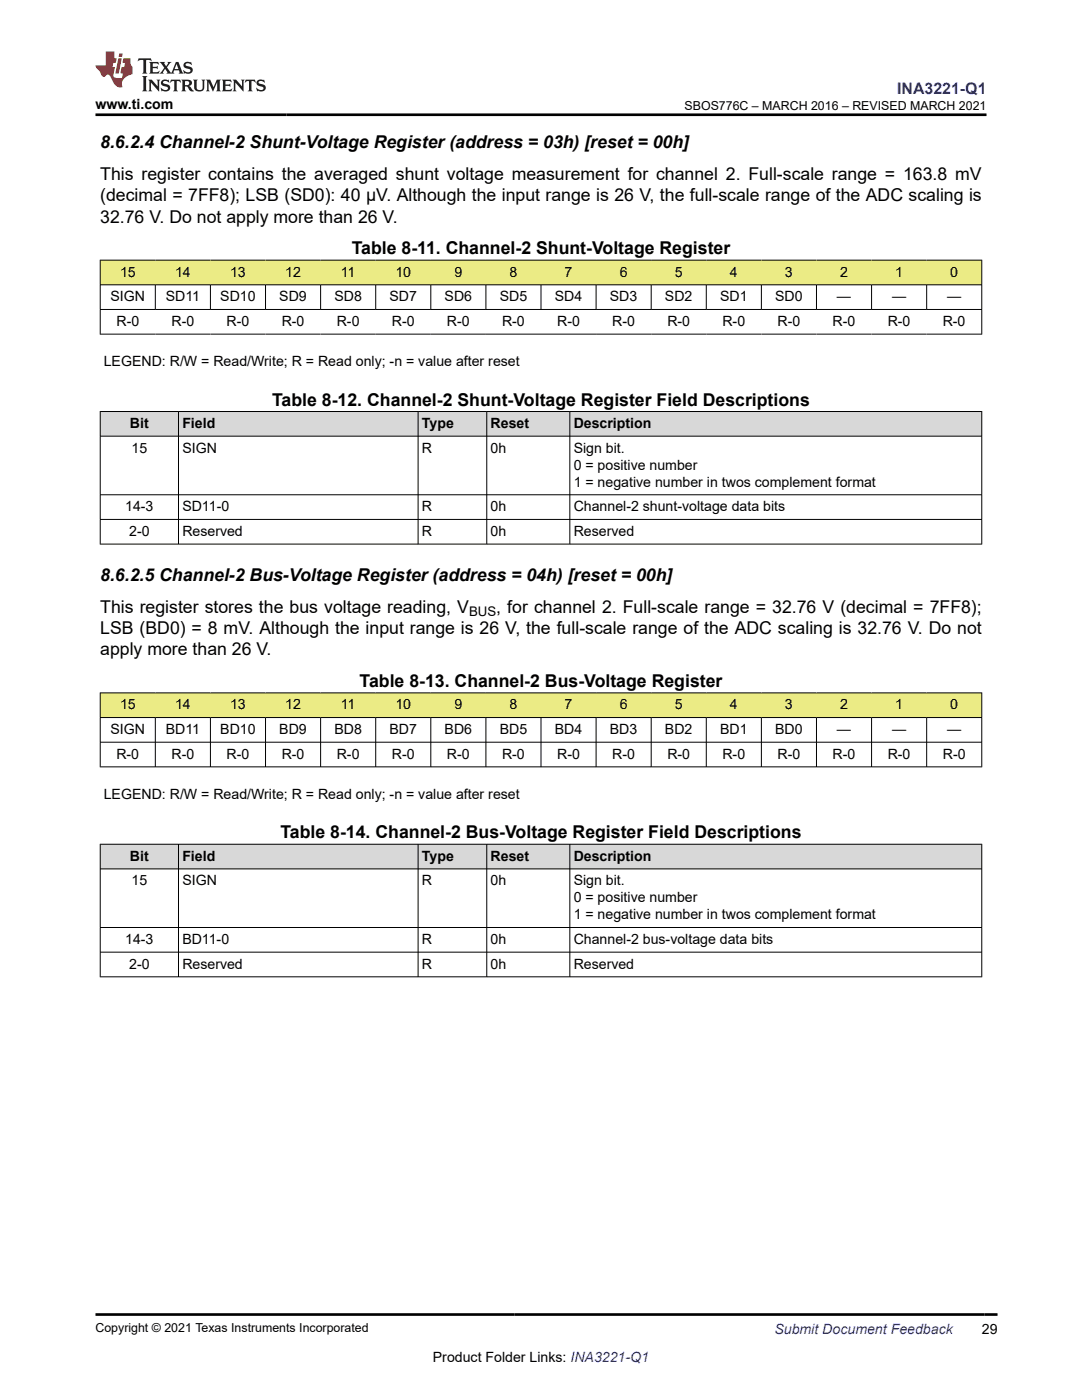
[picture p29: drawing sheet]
<svg xmlns="http://www.w3.org/2000/svg" width="216mm" height="279mm" viewBox="0 0 216 279" stroke-linecap="round" stroke-linejoin="round" font-family="sans-serif">
<defs><g id="words">
<g font-size="3.5">
<text x="20" y="29.6">8.6.2.4 Channel-2 Shunt-Voltage Register (address = 03h) [reset = 00h]</text>
<text x="20" y="35.9">This register contains the averaged shunt voltage measurement for channel 2. Full-scale range = 163.8 mV</text>
<text x="20" y="40.2">(decimal = 7FF8); LSB (SD0): 40 μV. Although the input range is 26 V, the full-scale range of the ADC scaling is</text>
<text x="20" y="44.4">32.76 V. Do not apply more than 26 V.</text>
<text x="70.2" y="50.8">Table 8-11. Channel-2 Shunt-Voltage Register</text>
<text x="54.3" y="81">Table 8-12. Channel-2 Shunt-Voltage Register Field Descriptions</text>
<text x="20" y="116">8.6.2.5 Channel-2 Bus-Voltage Register (address = 04h) [reset = 00h]</text>
<text x="20" y="122.3">This register stores the bus voltage reading, V</text>
<text x="99" y="122.3">, for channel 2. Full-scale range = 32.76 V (decimal = 7FF8);</text>
<text x="20" y="126.5">LSB (BD0) = 8 mV. Although the input range is 26 V, the full-scale range of the ADC scaling is 32.76 V. Do not</text>
<text x="20" y="130.8">apply more than 26 V.</text>
<text x="71.7" y="137.1">Table 8-13. Channel-2 Bus-Voltage Register</text>
<text x="56" y="167.3">Table 8-14. Channel-2 Bus-Voltage Register Field Descriptions</text>
</g>
<text font-size="3.2" fill="#00f" x="179" y="18.7">INA3221-Q1</text>
<g font-size="2.8">
<text x="19.1" y="21.8">www.ti.com</text>
<text x="24" y="55.2">15</text>
<text x="34.9" y="55.2">14</text>
<text x="45.9" y="55.2">13</text>
<text x="56.9" y="55.2">12</text>
<text x="68" y="55.2">11</text>
<text x="78.9" y="55.2">10</text>
<text x="90.7" y="55.2">9</text>
<text x="101.7" y="55.2">8</text>
<text x="112.7" y="55.2">7</text>
<text x="123.7" y="55.2">6</text>
<text x="134.6" y="55.2">5</text>
<text x="145.6" y="55.2">4</text>
<text x="156.6" y="55.2">3</text>
<text x="167.6" y="55.2">2</text>
<text x="178.6" y="55.2">1</text>
<text x="189.6" y="55.2">0</text>
<text x="22" y="60.1">SIGN</text>
<text x="23.3" y="65">R-0</text>
<text x="33.1" y="60.1">SD11</text>
<text x="34.2" y="65">R-0</text>
<text x="44" y="60.1">SD10</text>
<text x="45.2" y="65">R-0</text>
<text x="55.7" y="60.1">SD9</text>
<text x="56.2" y="65">R-0</text>
<text x="66.7" y="60.1">SD8</text>
<text x="67.2" y="65">R-0</text>
<text x="77.7" y="60.1">SD7</text>
<text x="78.2" y="65">R-0</text>
<text x="88.7" y="60.1">SD6</text>
<text x="89.2" y="65">R-0</text>
<text x="99.7" y="60.1">SD5</text>
<text x="100.2" y="65">R-0</text>
<text x="110.7" y="60.1">SD4</text>
<text x="111.2" y="65">R-0</text>
<text x="121.7" y="60.1">SD3</text>
<text x="122.2" y="65">R-0</text>
<text x="132.7" y="60.1">SD2</text>
<text x="133.2" y="65">R-0</text>
<text x="143.7" y="60.1">SD1</text>
<text x="144.2" y="65">R-0</text>
<text x="154.7" y="60.1">SD0</text>
<text x="155.1" y="65">R-0</text>
<text x="166.1" y="65">R-0</text>
<text x="167" y="60.1">—</text>
<text x="177.1" y="65">R-0</text>
<text x="178" y="60.1">—</text>
<text x="188.1" y="65">R-0</text>
<text x="189" y="60.1">—</text>
<text x="20.7" y="73.1">LEGEND: R/W = Read/Write; R = Read only; -n = value after reset</text>
<text x="25.9" y="85.4">Bit</text>
<text x="36.4" y="85.4">Field</text>
<text x="84.2" y="85.4">Type</text>
<text x="97.9" y="85.4">Reset</text>
<text x="114.5" y="85.4">Description</text>
<text x="26.2" y="90.3">15</text>
<text x="36.4" y="90.3">SIGN</text>
<text x="84.2" y="90.3">R</text>
<text x="97.9" y="90.3">0h</text>
<text x="114.5" y="90.3">Sign bit.</text>
<text x="114.5" y="93.7">0 = positive number</text>
<text x="114.5" y="97.1">1 = negative number in twos complement format</text>
<text x="25" y="102">14-3</text>
<text x="25.8" y="106.9">2-0</text>
<text x="36.4" y="102">SD11-0</text>
<text x="36.4" y="106.9">Reserved</text>
<text x="84.2" y="102">R</text>
<text x="84.2" y="106.9">R</text>
<text x="97.9" y="102">0h</text>
<text x="97.9" y="106.9">0h</text>
<text x="114.5" y="102">Channel-2 shunt-voltage data bits</text>
<text x="114.5" y="106.9">Reserved</text>
<text x="24" y="141.6">15</text>
<text x="34.9" y="141.6">14</text>
<text x="45.9" y="141.6">13</text>
<text x="56.9" y="141.6">12</text>
<text x="68" y="141.6">11</text>
<text x="78.9" y="141.6">10</text>
<text x="90.7" y="141.6">9</text>
<text x="101.7" y="141.6">8</text>
<text x="112.7" y="141.6">7</text>
<text x="123.7" y="141.6">6</text>
<text x="134.6" y="141.6">5</text>
<text x="145.6" y="141.6">4</text>
<text x="156.6" y="141.6">3</text>
<text x="167.6" y="141.6">2</text>
<text x="178.6" y="141.6">1</text>
<text x="189.6" y="141.6">0</text>
<text x="22" y="146.5">SIGN</text>
<text x="33.1" y="146.5">BD11</text>
<text x="44" y="146.5">BD10</text>
<text x="55.7" y="146.5">BD9</text>
<text x="66.7" y="146.5">BD8</text>
<text x="77.7" y="146.5">BD7</text>
<text x="88.7" y="146.5">BD6</text>
<text x="99.7" y="146.5">BD5</text>
<text x="110.7" y="146.5">BD4</text>
<text x="121.7" y="146.5">BD3</text>
<text x="132.7" y="146.5">BD2</text>
<text x="143.7" y="146.5">BD1</text>
<text x="154.7" y="146.5">BD0</text>
<text x="167" y="146.5">—</text>
<text x="178" y="146.5">—</text>
<text x="189" y="146.5">—</text>
<text x="23.2" y="151.4">R-0</text>
<text x="34.2" y="151.4">R-0</text>
<text x="45.2" y="151.4">R-0</text>
<text x="56.2" y="151.4">R-0</text>
<text x="67.2" y="151.4">R-0</text>
<text x="78.2" y="151.4">R-0</text>
<text x="89.2" y="151.4">R-0</text>
<text x="100.2" y="151.4">R-0</text>
<text x="111.2" y="151.4">R-0</text>
<text x="122.2" y="151.4">R-0</text>
<text x="133.2" y="151.4">R-0</text>
<text x="144.2" y="151.4">R-0</text>
<text x="155.1" y="151.4">R-0</text>
<text x="166.1" y="151.4">R-0</text>
<text x="177.1" y="151.4">R-0</text>
<text x="188.1" y="151.4">R-0</text>
<text x="20.7" y="159.4">LEGEND: R/W = Read/Write; R = Read only; -n = value after reset</text>
<text x="25.9" y="171.8">Bit</text>
<text x="36.4" y="171.8">Field</text>
<text x="84.2" y="171.8">Type</text>
<text x="97.9" y="171.8">Reset</text>
<text x="114.5" y="171.8">Description</text>
<text x="26.2" y="176.7">15</text>
<text x="36.4" y="176.7">SIGN</text>
<text x="84.2" y="176.7">R</text>
<text x="97.9" y="176.7">0h</text>
<text x="114.5" y="176.7">Sign bit.</text>
<text x="114.5" y="180.1">0 = positive number</text>
<text x="114.5" y="183.5">1 = negative number in twos complement format</text>
<text x="25" y="188.4">14-3</text>
<text x="36.4" y="188.4">BD11-0</text>
<text x="84.2" y="188.4">R</text>
<text x="97.9" y="188.4">0h</text>
<text x="114.5" y="188.4">Channel-2 bus-voltage data bits</text>
<text x="25.8" y="193.3">2-0</text>
<text x="36.4" y="193.3">Reserved</text>
<text x="84.2" y="193.3">R</text>
<text x="97.9" y="193.3">0h</text>
<text x="114.5" y="193.3">Reserved</text>
<text x="195.9" y="266.1">29</text>
<text x="86.4" y="271.7">Product Folder Links: INA3221-Q1</text>
</g>
<text font-size="2.8" fill="#00f" x="154.5" y="266.2">Submit Document Feedback</text>
<text font-size="2.6" x="93.6" y="123">BUS</text>
<g font-size="2.5">
<text x="136.6" y="21.9">SBOS776C – MARCH 2016 – REVISED MARCH 2021</text>
<text x="19.1" y="265.9">Copyright © 2021 Texas Instruments Incorporated</text>
</g>
</g></defs>
<g fill="#ebeb85">
<path d="M20 51.9h175.9v4.9h-175.9z" fill-rule="evenodd"/>
<path d="M20.1 52h10.9v4.8h-10.9z" fill-rule="evenodd"/>
<path d="M31 52h11v4.8h-11z" fill-rule="evenodd"/>
<path d="M42 52h11v4.8h-11z" fill-rule="evenodd"/>
<path d="M53 52h11v4.8h-11z" fill-rule="evenodd"/>
<path d="M64 52h11v4.8h-11z" fill-rule="evenodd"/>
<path d="M75 52h11v4.8h-11z" fill-rule="evenodd"/>
<path d="M86 52h11v4.8h-11z" fill-rule="evenodd"/>
<path d="M97 52h11v4.8h-11z" fill-rule="evenodd"/>
<path d="M108 52h10.9v4.8h-10.9z" fill-rule="evenodd"/>
<path d="M118.9 52h11v4.8h-11z" fill-rule="evenodd"/>
<path d="M129.9 52h11v4.8h-11z" fill-rule="evenodd"/>
<path d="M140.9 52h11v4.8h-11z" fill-rule="evenodd"/>
<path d="M151.9 52h11v4.8h-11z" fill-rule="evenodd"/>
<path d="M162.9 52h11v4.8h-11z" fill-rule="evenodd"/>
<path d="M173.9 52h11v4.8h-11z" fill-rule="evenodd"/>
<path d="M184.9 52h10.9v4.8h-10.9z" fill-rule="evenodd"/>
</g>
<g fill="none" stroke="#000" stroke-width=".2">
<path d="M19.9 51.9h176.1M19.9 56.8h176.1M20 51.9v14.8M31 56.8v5M42 56.8v5M53 56.8v5M64 56.8v5M75 56.8v5M86 56.8v5M97 56.8v5M108 56.8v5M118.9 56.8v5"/>
<path d="M129.9 56.8v5M140.9 56.8v5M151.9 56.8v5M162.9 56.8v5M173.9 56.8v5M184.9 56.8v5M195.9 51.9v14.8M19.9 61.8h176.1M19.9 66.7h176.1"/>
</g>
<g fill="#d8d8d8">
<path d="M20 82.1h175.9v4.9h-175.9z" fill-rule="evenodd"/>
<path d="M20.1 82.2h15.5v4.8h-15.5z" fill-rule="evenodd"/>
<path d="M35.7 82.2h47.7v4.8h-47.7z" fill-rule="evenodd"/>
<path d="M83.5 82.2h13.6v4.8h-13.6z" fill-rule="evenodd"/>
<path d="M97.2 82.2h16.4v4.8h-16.4z" fill-rule="evenodd"/>
<path d="M113.8 82.2h82v4.8h-82z" fill-rule="evenodd"/>
</g>
<path d="M19.9 82.1h176.1M19.9 87h176.1M19.9 98.7h176.1M20 82.1v26.5M35.6 82.1v26.5M83.4 82.1v26.5M97.1 82.1v26.5M113.7 82.1v26.5M195.9 82.1v26.5M19.9 103.7h176.1M19.9 108.6h176.1" fill="none" stroke="#000" stroke-width=".2"/>
<g fill="#ebeb85">
<path d="M20 138.3h175.9v4.9h-175.9z" fill-rule="evenodd"/>
<path d="M20.1 138.3h10.9v4.8h-10.9z" fill-rule="evenodd"/>
<path d="M31 138.3h11v4.8h-11z" fill-rule="evenodd"/>
<path d="M42 138.3h11v4.8h-11z" fill-rule="evenodd"/>
<path d="M53 138.3h11v4.8h-11z" fill-rule="evenodd"/>
<path d="M64 138.3h11v4.8h-11z" fill-rule="evenodd"/>
<path d="M75 138.3h11v4.8h-11z" fill-rule="evenodd"/>
<path d="M86 138.3h11v4.8h-11z" fill-rule="evenodd"/>
<path d="M97 138.3h11v4.8h-11z" fill-rule="evenodd"/>
<path d="M108 138.3h10.9v4.8h-10.9z" fill-rule="evenodd"/>
<path d="M118.9 138.3h11v4.8h-11z" fill-rule="evenodd"/>
<path d="M129.9 138.3h11v4.8h-11z" fill-rule="evenodd"/>
<path d="M140.9 138.3h11v4.8h-11z" fill-rule="evenodd"/>
<path d="M151.9 138.3h11v4.8h-11z" fill-rule="evenodd"/>
<path d="M162.9 138.3h11v4.8h-11z" fill-rule="evenodd"/>
<path d="M173.9 138.3h11v4.8h-11z" fill-rule="evenodd"/>
<path d="M184.9 138.3h10.9v4.8h-10.9z" fill-rule="evenodd"/>
</g>
<g fill="none" stroke="#000" stroke-width=".2">
<path d="M19.9 138.3h176.1M20 138.2v14.9M195.9 138.2v14.9M19.9 143.2h176.1M19.9 148.1h176.1M19.9 153h176.1M31 143.2v9.9M42 143.2v9.9M53 143.2v9.9M64 143.2v9.9M75 143.2v9.9M86 143.2v9.9"/>
<path d="M97 143.2v9.9M108 143.2v9.9M118.9 143.2v9.9M129.9 143.2v9.9M140.9 143.2v9.9M151.9 143.2v9.9M162.9 143.2v9.9M173.9 143.2v9.9M184.9 143.2v9.9"/>
</g>
<g fill="#d8d8d8">
<path d="M20 168.5h175.9v4.9h-175.9z" fill-rule="evenodd"/>
<path d="M20.1 168.5h15.5v4.8h-15.5z" fill-rule="evenodd"/>
<path d="M35.7 168.5h47.7v4.8h-47.7z" fill-rule="evenodd"/>
<path d="M83.5 168.5h13.6v4.8h-13.6z" fill-rule="evenodd"/>
<path d="M97.2 168.5h16.4v4.8h-16.4z" fill-rule="evenodd"/>
<path d="M113.8 168.5h82v4.8h-82z" fill-rule="evenodd"/>
</g>
<path d="M19.9 168.5h176.1M19.9 173.4h176.1M20 168.4v26.6M35.6 168.4v26.6M83.4 168.4v26.6M97.1 168.4v26.6M113.7 168.4v26.6M195.9 168.4v26.6M19.9 185.1h176.1M19.9 190h176.1M19.9 194.9h176.1" fill="none" stroke="#000" stroke-width=".2"/>
<path d="M27.7 11.6l-.2 .6 .5-.2h.6v.1v2.2l-.2 .4h1l-.2-.4v-2.2v-.1h.5l.5 .2-.1-.6zM29.8 12.4l.2 .3v1.6l-.2 .4h1.9l.1-.6a1.08 1.08 0 0 1-1.3 .2v-.7h.6l.4 .2v-.7l-.4 .2h-.6v-.5l.2-.2a1 1 0 0 1 1 .3l-.1-.5zM31.8 12.4l1 1.1-1 1.2h.9l-.2-.2 .4-.8 .5 .8-.2 .2h1.6l-.2-.2 .1-.5h1l.1 .5-.1 .2h.9l-.2-.4-.8-1.9h-.5l-1 2.1-.8-1.1 .9-1h-.8l.2 .2-.5 .6-.3-.6 .1-.2zM35.2 12.8l.4 1h-.8zM36.8 12.5a.65 .65 0 0 0-.2 .7 .65 .65 0 0 0 .6 .5l.7 .1 .1 .3a.79 .79 0 0 1-.7 .4 .79 .79 0 0 1-.7-.5l.1 .7 .2-.1a.93 .93 0 0 0 1.1 0 .93 .93 0 0 0 .4-.9 1.46 1.46 0 0 0-1.2-.6l-.1-.3a1.09 1.09 0 0 1 1.2 .2l-.2-.6-.1 .1-.6-.2zM28.4 15.2l.2 .4v2.2l-.2 .4h1l-.2-.4v-2.2l.2-.4zM29.6 15.9l.2 .4v1.5l-.2 .4h.8l-.3-.4v-1.3l1.7 1.8v-2l.2-.4h-.8l.2 .2 .1 1.1-1.2-1.3zM32.3 16a.65 .65 0 0 0-.2 .8 .65 .65 0 0 0 .7 .4l.6 .2 .1 .2a.79 .79 0 0 1-.7 .4 .79 .79 0 0 1-.7-.5l.1 .7 .2-.1a.93 .93 0 0 0 1.1 .1 .93 .93 0 0 0 .4-1 1.46 1.46 0 0 0-1.2-.5l-.1-.4a1.09 1.09 0 0 1 1.2 .2l-.2-.6-.1 .1-.6-.1zM34.1 15.9l-.1 .6a.63 .63 0 0 1 .7-.3l.1 1.6-.3 .4h1l-.2-.4v-1.6a.66 .66 0 0 1 .8 .3l-.1-.6zM36.2 15.9l.2 .4v1.5l-.2 .4h.9l-.2-.2v-.7h.5l.1 .2a.79 .79 0 0 0 1.2 .6l-1-.9a.61 .61 0 0 0 .6-.6 .61 .61 0 0 0-.5-.7zM36.9 16.2h.2a.47 .47 0 0 1 .5 .1 .47 .47 0 0 1 .1 .5l-.2 .1-.6 .1zM38.5 15.9l.2 .2a2.27 2.27 0 0 0 .4 2 1.04 1.04 0 0 0 1.7-.7v-1.3l.2-.2h-.8l.2 .4v1.1a.6 .6 0 0 1-.6 .6 .6 .6 0 0 1-.6-.6v-1.1l.3-.4zM41.1 15.9l.2 .4v1.5l-.2 .4h.7l-.2-.4v-1.4l.9 1.9 .8-1.9v1.4l-.2 .4h1l-.3-.4v-1.5l.3-.4h-.8l-.7 1.5-.7-1.5zM44.3 15.9l.2 .4v1.5l-.2 .4h1.9l.1-.6a1.09 1.09 0 0 1-1.3 .2v-.7h.6l.4 .2v-.6l-.4 .2h-.6v-.6l.2-.1a1.01 1.01 0 0 1 1 .3l-.1-.6zM46.4 15.9l.3 .4v1.5l-.3 .4h.8l-.2-.4v-1.3l1.6 1.8v-2l.2-.4h-.7l.2 .2v1.1l-1.2-1.3zM49 15.9l-.1 .6a.63 .63 0 0 1 .8-.3v1.6l-.3 .4h1l-.2-.4v-1.6a.66 .66 0 0 1 .8 .3l-.1-.6zM51.4 16a.65 .65 0 0 0-.2 .8 .65 .65 0 0 0 .6 .4l.6 .2 .2 .2a.79 .79 0 0 1-.8 .4 .79 .79 0 0 1-.6-.5l.1 .7 .2-.1a.93 .93 0 0 0 1 .1 .93 .93 0 0 0 .5-1 1.46 1.46 0 0 0-1.3-.5l-.1-.4a1.09 1.09 0 0 1 1.3 .2l-.2-.6-.2 .1-.5-.1z" fill="#231f20"/>
<path d="M21.1 10.3v2.7h-2v.4l.9 1a.95 .95 0 0 0 .9 .9 .59 .59 0 0 1 .6-.4 .59 .59 0 0 1 .5 .3l.4 .8a1.59 1.59 0 0 0 2.1 1.4 1.61 1.61 0 0 1 1-2.3l1-.3-.1-1.5a1.59 1.59 0 0 1-.4-1.7h-1.4l-.2 .9h.5l-.1 .9h-.5l-.2 .9v.3l.4 .1-.2 .9h-.6a.73 .73 0 0 1-1.1-.7l.3-1.5h-.5l.2-.9h.5l.2-.9h-.5v-1.3zM23.6 11.6l-.6 3.1h.7l.6-3.1zM23.8 10.7l-.1 .6h.7l.1-.6z" fill="#ed1c24"/>
<path d="M19.1 22.9h177.8M19.1 262.3h180" fill="none" stroke="#000" stroke-width=".53"/>
<use href="#words"/>
</svg>
